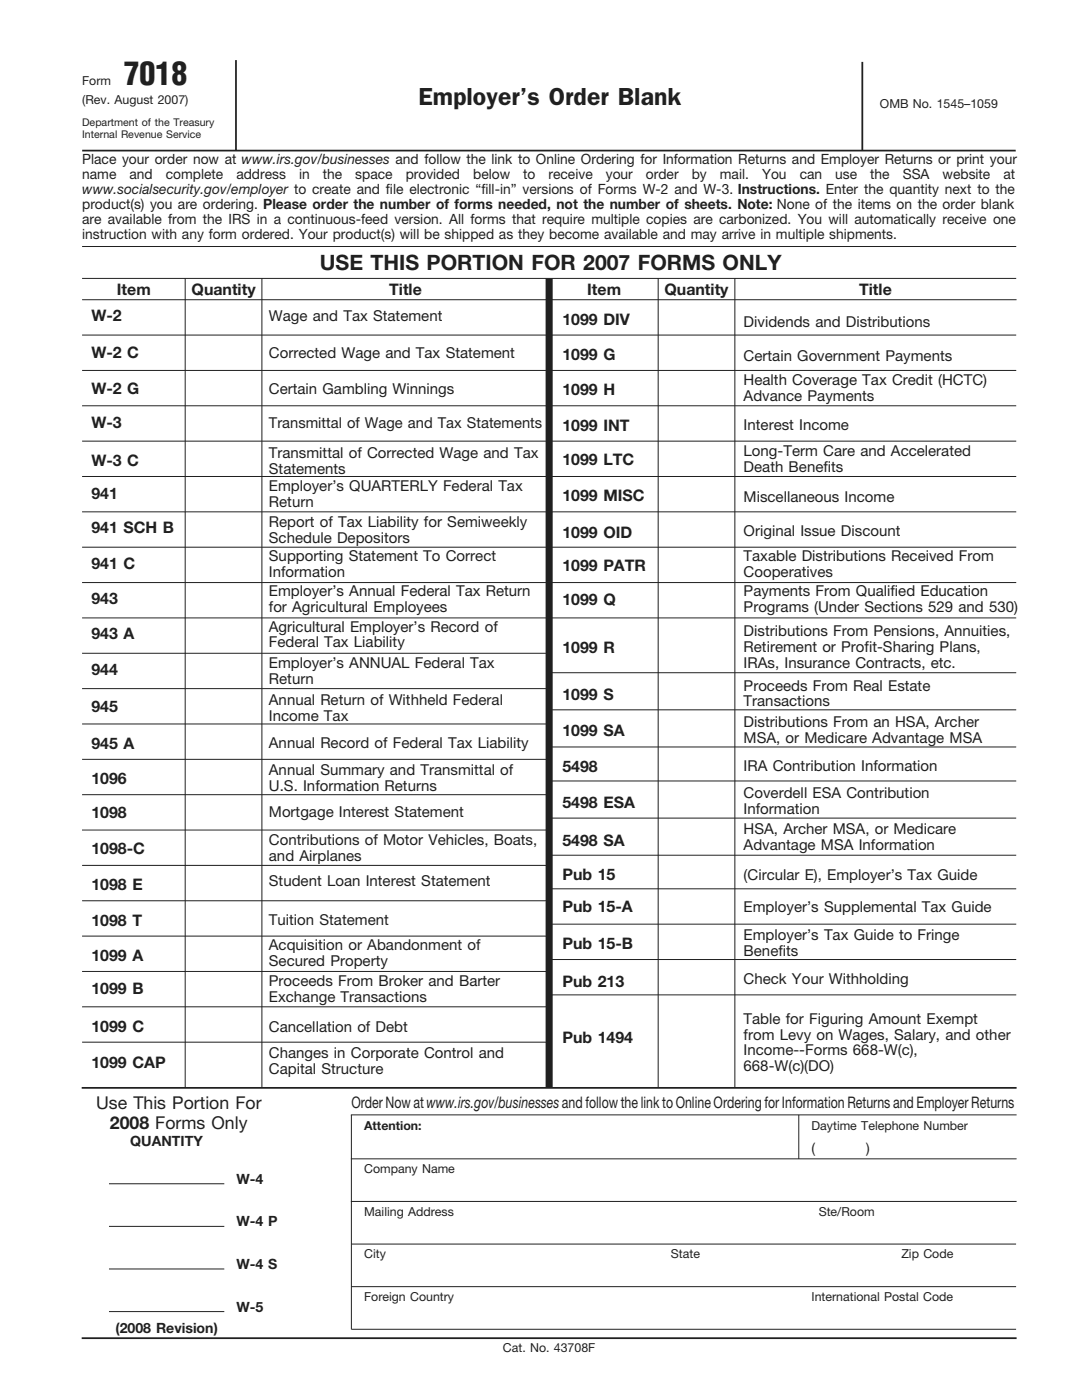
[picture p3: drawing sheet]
<svg xmlns="http://www.w3.org/2000/svg" width="216mm" height="279mm" viewBox="0 0 216 279" stroke-linecap="round" stroke-linejoin="round" font-family="sans-serif">
<defs><g id="words">
<text font-size="6.3" fill="#231f20" x="24.7" y="16.9">7018</text>
<text font-size="4.9" fill="#231f20" x="83.5" y="21">Employer’s Order Blank</text>
<text font-size="4.2" fill="#231f20" x="63.8" y="53.9">USE THIS PORTION FOR 2007 FORMS ONLY</text>
<g font-size="3.5" fill="#231f20">
<text x="19.2" y="221.4">Use This Portion For</text>
<text x="21.9" y="225.2">2008 Forms Only</text>
</g>
<g font-size="3.2" fill="#231f20">
<text x="23.3" y="58.8">Item</text>
<text x="38.2" y="58.8">Quantity</text>
<text x="77.7" y="58.8">Title</text>
<text x="117.2" y="58.8">Item</text>
<text x="132.6" y="58.8">Quantity</text>
<text x="171.4" y="58.8">Title</text>
<text x="18.2" y="64.1">W-2</text>
<text x="112.2" y="64.8">1099 DIV</text>
<text x="18.2" y="71.5">W-2 C</text>
<text x="112.2" y="71.8">1099 G</text>
<text x="18.2" y="78.6">W-2 G</text>
<text x="112.2" y="78.8">1099 H</text>
<text x="18.2" y="85.5">W-3</text>
<text x="112.2" y="86.1">1099 INT</text>
<text x="18.2" y="93">W-3 C</text>
<text x="112.2" y="92.7">1099 LTC</text>
<text x="18.2" y="99.6">941</text>
<text x="112.2" y="99.9">1099 MISC</text>
<text x="18.2" y="106.5">941 SCH B</text>
<text x="112.2" y="107.3">1099 OID</text>
<text x="18.2" y="113.5">941 C</text>
<text x="112.2" y="114">1099 PATR</text>
<text x="18.2" y="120.5">943</text>
<text x="112.2" y="120.8">1099 Q</text>
<text x="18.2" y="127.6">943 A</text>
<text x="112.2" y="130.3">1099 R</text>
<text x="18.2" y="134.7">944</text>
<text x="18.2" y="142.1">945</text>
<text x="112.2" y="139.6">1099 S</text>
<text x="18.2" y="149.4">945 A</text>
<text x="112.2" y="146.8">1099 SA</text>
<text x="112.2" y="154.1">5498</text>
<text x="18.2" y="156.5">1096</text>
<text x="112.2" y="161.3">5498 ESA</text>
<text x="18.2" y="163.3">1098</text>
<text x="18.2" y="170.4">1098-C</text>
<text x="112.2" y="168.9">5498 SA</text>
<text x="18.2" y="177.6">1098 E</text>
<text x="112.2" y="175.7">Pub 15</text>
<text x="18.2" y="184.8">1098 T</text>
<text x="112.2" y="182.1">Pub 15-A</text>
<text x="18.2" y="191.8">1099 A</text>
<text x="112.2" y="189.4">Pub 15-B</text>
<text x="112.2" y="197">Pub 213</text>
<text x="18.2" y="198.3">1099 B</text>
<text x="18.2" y="206">1099 C</text>
<text x="112.2" y="208.2">Pub 1494</text>
<text x="18.2" y="213.1">1099 CAP</text>
<text x="70.1" y="221.1">Order Now atwww.irs.gov/businessesand follow the link to Online Ordering for Information Returns and Employer Returns</text>
</g>
<g font-size="3" fill="#231f20">
<text x="53.7" y="64.1">Wage and Tax Statement</text>
<text x="148.4" y="65.2">Dividends and Distributions</text>
<text x="53.7" y="71.5">Corrected Wage and Tax Statement</text>
<text x="148.4" y="72">Certain Government Payments</text>
<text x="148.4" y="76.8">Health Coverage Tax Credit (HCTC)</text>
<text x="53.7" y="78.6">Certain Gambling Winnings</text>
<text x="148.4" y="79.9">Advance Payments</text>
<text x="53.7" y="85.5">Transmittal of Wage and Tax Statements</text>
<text x="148.4" y="85.8">Interest Income</text>
<text x="53.7" y="91.4">Transmittal of Corrected Wage and Tax</text>
<text x="53.7" y="94.6">Statements</text>
<text x="148.4" y="91">Long-Term Care and Accelerated</text>
<text x="148.4" y="94.2">Death Benefits</text>
<text x="53.7" y="98">Employer’s QUARTERLY Federal Tax</text>
<text x="53.7" y="101.2">Return</text>
<text x="148.4" y="100.2">Miscellaneous Income</text>
<text x="53.7" y="105.2">Report of Tax Liability for Semiweekly</text>
<text x="148.4" y="107">Original Issue Discount</text>
<text x="53.7" y="108.4">Schedule Depositors</text>
<text x="53.7" y="112">Supporting Statement To Correct</text>
<text x="148.4" y="112">Taxable Distributions Received From</text>
<text x="53.7" y="115.1">Information</text>
<text x="53.7" y="119">Employer’s Annual Federal Tax Return</text>
<text x="148.4" y="115.2">Cooperatives</text>
<text x="148.4" y="119">Payments From Qualified Education</text>
<text x="53.7" y="122.2">for Agricultural Employees</text>
<text x="148.4" y="122.2">Programs (Under Sections 529 and 530)</text>
<text x="53.7" y="126">Agricultural Employer’s Record of</text>
<text x="53.7" y="129.2">Federal Tax Liability</text>
<text x="148.4" y="126.9">Distributions From Pensions, Annuities,</text>
<text x="148.4" y="130.1">Retirement or Profit-Sharing Plans,</text>
<text x="53.7" y="133.3">Employer’s ANNUAL Federal Tax</text>
<text x="53.7" y="136.5">Return</text>
<text x="148.4" y="133.2">IRAs, Insurance Contracts, etc.</text>
<text x="148.4" y="137.8">Proceeds From Real Estate</text>
<text x="53.7" y="140.7">Annual Return of Withheld Federal</text>
<text x="53.7" y="143.9">Income Tax</text>
<text x="148.4" y="141">Transactions</text>
<text x="53.7" y="149.3">Annual Record of Federal Tax Liability</text>
<text x="148.4" y="145">Distributions From an HSA, Archer</text>
<text x="148.4" y="148.2">MSA, or Medicare Advantage MSA</text>
<text x="53.7" y="154.7">Annual Summary and Transmittal of</text>
<text x="148.4" y="153.8">IRA Contribution Information</text>
<text x="53.7" y="157.8">U.S. Information Returns</text>
<text x="148.4" y="159.2">Coverdell ESA Contribution</text>
<text x="53.7" y="163">Mortgage Interest Statement</text>
<text x="148.4" y="166.5">HSA, Archer MSA, or Medicare</text>
<text x="148.4" y="162.4">Information</text>
<text x="53.7" y="168.6">Contributions of Motor Vehicles, Boats,</text>
<text x="53.7" y="171.7">and Airplanes</text>
<text x="148.4" y="169.6">Advantage MSA Information</text>
<text x="53.7" y="176.9">Student Loan Interest Statement</text>
<text x="148.4" y="175.7">(Circular E), Employer’s Tax Guide</text>
<text x="53.7" y="184.7">Tuition Statement</text>
<text x="148.4" y="182.1">Employer’s Supplemental Tax Guide</text>
<text x="53.7" y="189.6">Acquisition or Abandonment of</text>
<text x="148.4" y="187.5">Employer’s Tax Guide to Fringe</text>
<text x="148.4" y="190.7">Benefits</text>
<text x="53.7" y="192.7">Secured Property</text>
<text x="53.7" y="196.9">Proceeds From Broker and Barter</text>
<text x="148.4" y="196.4">Check Your Withholding</text>
<text x="53.7" y="200">Exchange Transactions</text>
<text x="53.7" y="205.9">Cancellation of Debt</text>
<text x="148.4" y="204.3">Table for Figuring Amount Exempt</text>
<text x="148.4" y="207.5">from Levy on Wages, Salary, and other</text>
<text x="53.7" y="211.2">Changes in Corporate Control and</text>
<text x="53.7" y="214.4">Capital Structure</text>
<text x="148.4" y="210.6">Income--Forms 668-W(c),</text>
<text x="148.4" y="213.8">668-W(c)(DO)</text>
</g>
<g font-size="2.8" fill="#231f20">
<text x="16.4" y="32.8">Place your order now at www.irs.gov/businesses and follow the link to Online Ordering for Information Returns and Employer Returns or print your</text>
<text x="16.4" y="35.8">name</text>
<text x="25.8" y="35.8">and</text>
<text x="33.1" y="35.8">complete</text>
<text x="47.2" y="35.8">address</text>
<text x="59.7" y="35.8">in</text>
<text x="64.4" y="35.8">the</text>
<text x="70.9" y="35.8">space</text>
<text x="80.9" y="35.8">provided</text>
<text x="94.4" y="35.8">below</text>
<text x="104.4" y="35.8">to</text>
<text x="109.5" y="35.8">receive</text>
<text x="120.9" y="35.8">your</text>
<text x="128.9" y="35.8">order</text>
<text x="138" y="35.8">by</text>
<text x="143.6" y="35.8">mail.</text>
<text x="152.1" y="35.8">You</text>
<text x="159.6" y="35.8">can</text>
<text x="166.7" y="35.8">use</text>
<text x="173.6" y="35.8">the</text>
<text x="180.1" y="35.8">SSA</text>
<text x="188.1" y="35.8">website</text>
<text x="200.2" y="35.8">at</text>
<text x="16.4" y="38.8">www.socialsecurity.gov/employer to create and file electronic “fill-in” versions of Forms W-2 and W-3. Instructions. Enter the quantity next to the</text>
<text x="16.4" y="41.8">product(s) you are ordering. Please order the number of forms needed, not the number of sheets. Note: None of the items on the order blank</text>
<text x="16.4" y="44.7">are available from the IRS in a continuous-feed version. All forms that require multiple copies are carbonized. You will automatically receive one</text>
<text x="16.4" y="47.7">instruction with any form ordered. Your product(s) will be shipped as they become available and may arrive in multiple shipments.</text>
<text x="26" y="228.8">QUANTITY</text>
<text x="161.9" y="230.2">(</text>
<text x="172.9" y="230.2">)</text>
<text x="47.2" y="236.2">W-4</text>
<text x="47.2" y="244.7">W-4 P</text>
<text x="47.2" y="253.2">W-4 S</text>
<text x="47.2" y="261.7">W-5</text>
<text x="23" y="266">(2008 Revision)</text>
</g>
<g font-size="2.5" fill="#231f20">
<text x="16.4" y="16.9">Form</text>
<text x="16.4" y="20.7">(Rev. August 2007)</text>
<text x="175.6" y="21.6">OMB No. 1545–1059</text>
<text x="72.7" y="225.6">Attention:</text>
<text x="161.9" y="225.6">Daytime Telephone Number</text>
<text x="72.7" y="234.1">Company Name</text>
<text x="72.7" y="242.6">Mailing Address</text>
<text x="163.4" y="242.6">Ste/Room</text>
<text x="72.7" y="251.1">City</text>
<text x="133.9" y="251.1">State</text>
<text x="179.9" y="251.1">Zip Code</text>
<text x="72.7" y="259.6">Foreign Country</text>
<text x="161.9" y="259.6">International Postal Code</text>
<text x="100.3" y="269.9">Cat. No. 43708F</text>
</g>
<g font-size="2.1" fill="#231f20">
<text x="16.4" y="25.1">Department of the Treasury</text>
<text x="16.4" y="27.5">Internal Revenue Service</text>
</g>
</g></defs>
<path d="M47.1 12v18.1M172.1 12.3v17.8M16.4 30.1h186.3M16.5 217.1h186.2M16.5 267.1h186.2" fill="none" stroke="#231f20" stroke-width=".35"/>
<g fill="none" stroke="#231f20" stroke-width=".2">
<path d="M16.5 49.2h186.2M16.5 55.6h186.2M16.5 59.8h186.2M37 55.6v161.5M52.3 55.6v161.5M131.3 55.6v161.5M146.6 55.6v161.5M16.5 66.9h186.2M16.5 73.9h186.2M16.5 88h186.2M16.5 81h186.2M16.5 95.1h186.2"/>
<path d="M16.5 102.1h186.2M16.5 116.3h186.2M16.5 109.2h186.2M16.5 130.4h93.1M16.5 123.3h186.2M16.5 137.4h93.1M109.6 134.2h93.1M16.5 144.5h93.1M16.5 151.5h93.1M16.5 158.6h93.1M109.6 155.9h93.1M109.6 141.7h93.1"/>
<path d="M109.6 149.1h93.1M16.5 179.8h93.1M16.5 165.6h93.1M16.5 172.7h93.1M109.6 170.7h93.1M109.6 177.4h93.1M109.6 163.3h93.1M16.5 193.9h93.1M16.5 186.8h93.1M109.6 184.4h93.1M109.6 191.5h93.1M109.6 198.5h93.1"/>
<path d="M16.5 200.9h93.1M16.5 208h93.1M21.8 236.2h22.9M70.1 239.8h132.6M70.1 231.3h132.6M159.4 222.5v8.8M202.7 222.5h-132.6v42.8h132.6M21.8 244.7h22.9M21.8 253.2h22.9M70.1 256.8h132.6M70.1 248.3h132.6M21.8 261.7h22.9"/>
</g>
<path d="M109.6 55.6v161.5" fill="none" stroke="#231f20" stroke-width="1.4" stroke-linecap="butt"/>
<use href="#words"/>
</svg>
